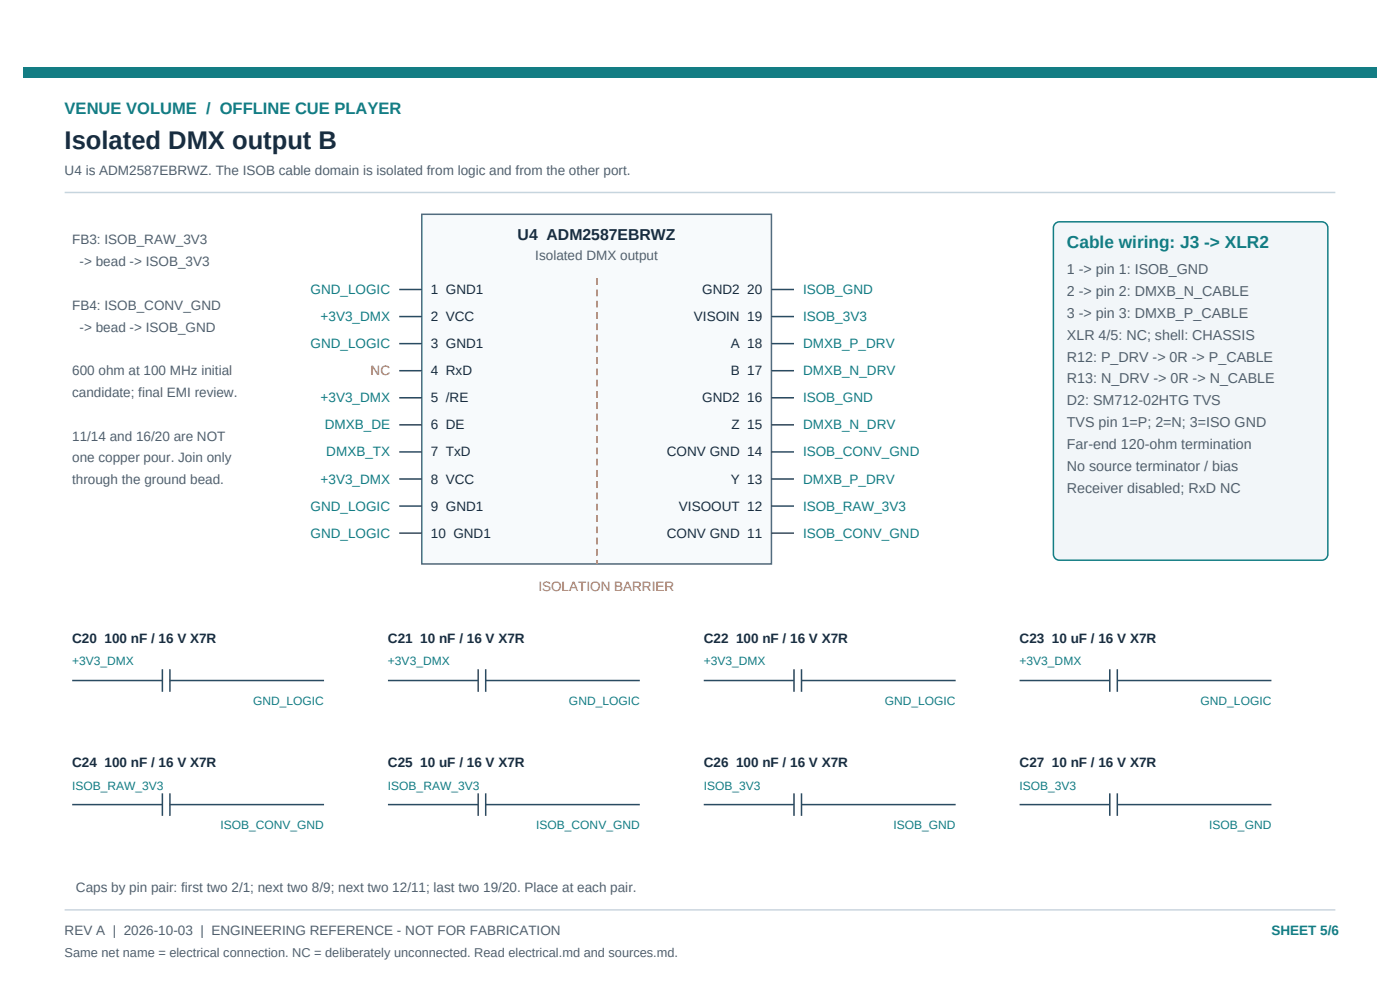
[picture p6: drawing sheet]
<svg xmlns="http://www.w3.org/2000/svg" width="297mm" height="210mm" viewBox="0 0 297 210" stroke-linecap="round" stroke-linejoin="round" font-family="sans-serif">
<defs><g id="words">
<text font-size="5.4" fill="#182d40" x="13.7" y="31.6">Isolated DMX output B</text>
<text font-size="3.7" fill="#137d84" x="226.3" y="52.6">Cable wiring: J3 -&gt; XLR2</text>
<text font-size="3.5" fill="#137d84" x="13.7" y="24.2">VENUE VOLUME / OFFLINE CUE PLAYER</text>
<text font-size="3.3" fill="#182d40" x="109.8" y="50.9">U4 ADM2587EBRWZ</text>
<g font-size="3" fill="#52606d">
<text x="226.3" y="58.2">1 -&gt; pin 1: ISOB_GND</text>
<text x="226.3" y="62.8">2 -&gt; pin 2: DMXB_N_CABLE</text>
<text x="226.3" y="67.5">3 -&gt; pin 3: DMXB_P_CABLE</text>
<text x="226.3" y="72.1">XLR 4/5: NC; shell: CHASSIS</text>
<text x="226.3" y="76.7">R12: P_DRV -&gt; 0R -&gt; P_CABLE</text>
<text x="226.3" y="81.3">R13: N_DRV -&gt; 0R -&gt; N_CABLE</text>
<text x="226.3" y="86">D2: SM712-02HTG TVS</text>
<text x="226.3" y="90.6">TVS pin 1=P; 2=N; 3=ISO GND</text>
<text x="226.3" y="95.2">Far-end 120-ohm termination</text>
<text x="226.3" y="99.9">No source terminator / bias</text>
<text x="226.3" y="104.5">Receiver disabled; RxD NC</text>
</g>
<g font-size="2.9" fill="#52606d">
<text x="13.7" y="37.2">U4 is ADM2587EBRWZ. The ISOB cable domain is isolated from logic and from the other port.</text>
<text x="15.3" y="51.8">FB3: ISOB_RAW_3V3</text>
<text x="16.9" y="56.5">-&gt; bead -&gt; ISOB_3V3</text>
<text x="113.6" y="55.2">Isolated DMX output</text>
<text x="15.3" y="65.7">FB4: ISOB_CONV_GND</text>
<text x="16.9" y="70.3">-&gt; bead -&gt; ISOB_GND</text>
<text x="15.3" y="79.6">600 ohm at 100 MHz initial</text>
<text x="15.3" y="84.2">candidate; final EMI review.</text>
<text x="15.3" y="93.5">11/14 and 16/20 are NOT</text>
<text x="15.3" y="98.1">one copper pour. Join only</text>
<text x="15.3" y="102.7">through the ground bead.</text>
<text x="16.1" y="189.2">Caps by pin pair: first two 2/1; next two 8/9; next two 12/11; last two 19/20. Place at each pair.</text>
<text x="13.7" y="198.4">REV A | 2026-10-03 | ENGINEERING REFERENCE - NOT FOR FABRICATION</text>
</g>
<g font-size="2.9" fill="#137d84">
<text x="65.9" y="62.4">GND_LOGIC</text>
<text x="170.4" y="62.4">ISOB_GND</text>
<text x="68" y="68.1">+3V3_DMX</text>
<text x="170.4" y="68.1">ISOB_3V3</text>
<text x="65.9" y="73.8">GND_LOGIC</text>
<text x="170.4" y="73.8">DMXB_P_DRV</text>
<text x="170.4" y="79.6">DMXB_N_DRV</text>
<text x="68" y="85.3">+3V3_DMX</text>
<text x="170.4" y="85.3">ISOB_GND</text>
<text x="68.9" y="91.1">DMXB_DE</text>
<text x="170.4" y="91.1">DMXB_N_DRV</text>
<text x="69.2" y="96.8">DMXB_TX</text>
<text x="170.4" y="96.8">ISOB_CONV_GND</text>
<text x="68" y="102.6">+3V3_DMX</text>
<text x="170.4" y="102.6">DMXB_P_DRV</text>
<text x="65.9" y="108.3">GND_LOGIC</text>
<text x="170.4" y="108.3">ISOB_RAW_3V3</text>
<text x="65.9" y="114">GND_LOGIC</text>
<text x="170.4" y="114">ISOB_CONV_GND</text>
<text x="269.7" y="198.4">SHEET 5/6</text>
</g>
<g font-size="2.9" fill="#182d40">
<text x="91.4" y="62.4">1 GND1</text>
<text x="149" y="62.4">GND2 20</text>
<text x="91.4" y="68.1">2 VCC</text>
<text x="147.2" y="68.1">VISOIN 19</text>
<text x="91.4" y="73.8">3 GND1</text>
<text x="155" y="73.8">A 18</text>
<text x="91.4" y="79.6">4 RxD</text>
<text x="155" y="79.6">B 17</text>
<text x="91.4" y="85.3">5 /RE</text>
<text x="149" y="85.3">GND2 16</text>
<text x="91.4" y="91.1">6 DE</text>
<text x="155.2" y="91.1">Z 15</text>
<text x="91.4" y="96.8">7 TxD</text>
<text x="141.5" y="96.8">CONV GND 14</text>
<text x="91.4" y="102.6">8 VCC</text>
<text x="155" y="102.6">Y 13</text>
<text x="91.4" y="108.3">9 GND1</text>
<text x="144" y="108.3">VISOOUT 12</text>
<text x="91.4" y="114">10 GND1</text>
<text x="141.5" y="114">CONV GND 11</text>
<text x="15.3" y="136.4">C20 100 nF / 16 V X7R</text>
<text x="82.3" y="136.4">C21 10 nF / 16 V X7R</text>
<text x="149.3" y="136.4">C22 100 nF / 16 V X7R</text>
<text x="216.3" y="136.4">C23 10 uF / 16 V X7R</text>
<text x="15.3" y="162.7">C24 100 nF / 16 V X7R</text>
<text x="82.3" y="162.7">C25 10 uF / 16 V X7R</text>
<text x="149.3" y="162.7">C26 100 nF / 16 V X7R</text>
<text x="216.3" y="162.7">C27 10 nF / 16 V X7R</text>
</g>
<text font-size="2.9" fill="#aa5c42" x="78.6" y="79.6">NC</text>
<text font-size="2.9" fill="#bf6d42" x="114.2" y="125.4">ISOLATION BARRIER</text>
<text font-size="2.7" fill="#52606d" x="13.7" y="202.9">Same net name = electrical connection. NC = deliberately unconnected. Read electrical.md and sources.md.</text>
<g font-size="2.6" fill="#137d84">
<text x="15.3" y="141.2">+3V3_DMX</text>
<text x="82.3" y="141.2">+3V3_DMX</text>
<text x="149.3" y="141.2">+3V3_DMX</text>
<text x="216.3" y="141.2">+3V3_DMX</text>
<text x="53.7" y="149.6">GND_LOGIC</text>
<text x="120.7" y="149.6">GND_LOGIC</text>
<text x="187.7" y="149.6">GND_LOGIC</text>
<text x="254.7" y="149.6">GND_LOGIC</text>
<text x="15.3" y="167.5">ISOB_RAW_3V3</text>
<text x="82.3" y="167.5">ISOB_RAW_3V3</text>
<text x="149.3" y="167.5">ISOB_3V3</text>
<text x="216.3" y="167.5">ISOB_3V3</text>
<text x="46.8" y="175.9">ISOB_CONV_GND</text>
<text x="113.8" y="175.9">ISOB_CONV_GND</text>
<text x="189.5" y="175.9">ISOB_GND</text>
<text x="256.5" y="175.9">ISOB_GND</text>
</g>
</g></defs>
<path d="M4.9 14.4h287.2v2.2h-287.2z" fill-rule="evenodd" fill="#137d84"/>
<path d="M13.7 40.8h269.6M13.7 193h269.6" fill="none" stroke="#cad5df" stroke-width=".32"/>
<path d="M89.5 45.5h74.2v74.1h-74.2z" fill-rule="evenodd" fill="#f7fafc" stroke="#496d84" stroke-width=".32"/>
<g fill="none" stroke="#294b62" stroke-width=".32">
<path d="M84.7 61.4h4.8M84.7 67.2h4.8M84.7 72.9h4.8M84.7 78.6h4.8M163.7 61.4h4.7M163.7 67.2h4.7M163.7 72.9h4.7M163.7 78.6h4.7M84.7 84.4h4.8M84.7 90.1h4.8M84.7 95.9h4.8M163.7 84.4h4.7"/>
<path d="M163.7 90.1h4.7M163.7 95.9h4.7M84.7 101.6h4.8M84.7 107.3h4.8M84.7 113.1h4.8M163.7 101.6h4.7M163.7 107.3h4.7M163.7 113.1h4.7"/>
</g>
<path d="M126.6 59v60.6" fill="none" stroke="#bf6d42" stroke-width=".32" stroke-dasharray="1.4 1" stroke-linecap="butt"/>
<path d="M223.7 47.6l.6-.5h.4h55.7a1.28 1.28 0 0 1 1.3 1.2v69.3a1.28 1.28 0 0 1-1.3 1.2h-55.7a1.28 1.28 0 0 1-1.2-1.2v-69.3z" fill-rule="evenodd" fill="#f2f6f9" stroke="#137d84" stroke-width=".32"/>
<g fill="none" stroke="#294b62" stroke-width=".32">
<path d="M15.3 144.4h19.1M34.4 142v4.7M36 144.4h32.7M36 142v4.7M82.3 144.4h19.1M101.4 142v4.7M103 144.4h32.7M103 142v4.7M149.3 144.4h19.1M168.4 142v4.7M170 144.4h32.7M170 142v4.7"/>
<path d="M216.3 144.4h19.1M235.4 142v4.7M237 144.4h32.7M237 142v4.7M15.3 170.7h19.1M34.4 168.3v4.8M36 168.3v4.8M36 170.7h32.7M82.3 170.7h19.1M101.4 168.3v4.8M103 168.3v4.8M103 170.7h32.7"/>
<path d="M149.3 170.7h19.1M168.4 168.3v4.8M170 168.3v4.8M170 170.7h32.7M216.3 170.7h19.1M235.4 168.3v4.8M237 168.3v4.8M237 170.7h32.7"/>
</g>
<use href="#words"/>
</svg>
